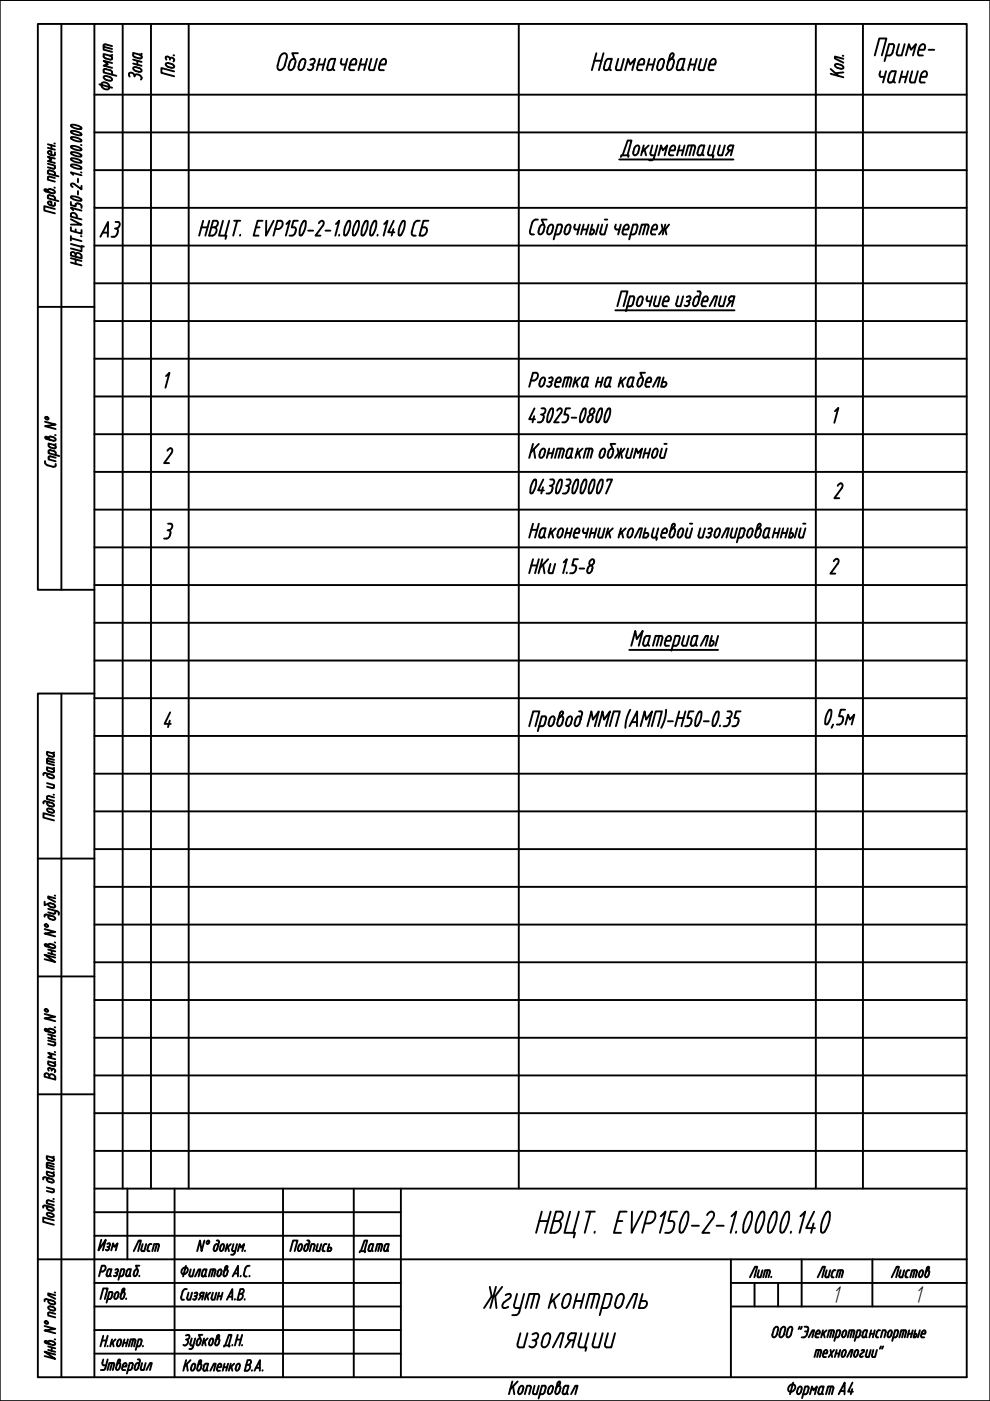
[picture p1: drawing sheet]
<svg xmlns="http://www.w3.org/2000/svg" width="210mm" height="297mm" viewBox="0 0 210 297" stroke-linecap="round" stroke-linejoin="round" font-family="sans-serif">
<defs><g id="words">
<text font-size="6.6" x="20.1" y="51.5">А3</text>
<g font-size="5.7">
<text x="185.2" y="18.7">чание</text>
<text x="75.1" y="266.7">Дата</text>
</g>
<g font-size="5.3">
<text x="176.4" y="276.3">1</text>
<text x="193.9" y="276.3">1</text>
</g>
</g></defs>
<path d="M210 .1h-210v296.9h210" fill="none" stroke="#000" stroke-width=".25"/>
<!-- layer: 0 -->
<g fill="none" stroke="#000" stroke-width=".4">
<path d="M13 5.1v119.9M20 5.1h-12v119.9h12M26 5.1v246.9M32 5.1v246.9M40 5.1v246.9M110 5.1v246.9M173 5.1v246.9M183 5.1v246.9M20 20.1h185M20 28.1h185M20 36.1h185M20 44.1h185"/>
<path d="M20 52.1h185M8 65.1h12M20 60.1h185M20 68.1h185M20 76.1h185M20 84.1h185M20 92.1h185M20 100.1h185M20 108.1h185M20 116.1h185M20 124h185M20 132h185"/>
<path d="M13 147v145M20 147h-12v145h197v-286.9h-185v286.9M20 140h185M20 148h185M20 156h185M20 164h185M20 172h185M8 182h12M20 180h185M20 188h185M20 196h185M8 207h12"/>
<path d="M20 204h185M20 212h185M8 232h12M20 220h185M20 228h185M20 236h185M20 257h65M20 252h185M20 244h185M27 252v15M37 252v40M60 252v40"/>
<path d="M75 252v40M85 252v40M8 267h197M20 277h65M20 272h65M20 262h65M155 277h50M155 272h50M155 267v25M160 272v5M165 272v5M170 267v10"/>
<path d="M185 267v10M20 287h65M20 282h65"/>
</g>
<g fill="none" stroke="#000" stroke-width=".4">
<path d="M21.1 17.9l2.7 .7M21.6 17.6a.94 .94 0 0 1 1.2 .1 .94 .94 0 0 1 .1 1.2 1.03 1.03 0 0 1-1.1-.2 1.03 1.03 0 0 1-.2-1.1zM22 14.8v-.1a1.91 1.91 0 0 1 1.5 .3l.3 .3M22 12l.2 .3a1.86 1.86 0 0 0 1.5 .3l.1-.2M22 14.8v.6l2.7 .7M22 9.6v.9l1.8 .5M22 9.9l1.8 .5M22.1 16.2a1.48 1.48 0 0 1 1.7 .7l-.1 .1a1.48 1.48 0 0 1-1.7-.6zM22.4 9.4l1.4 .4M22.4 9.4l-.4 .2M23.3 11.8l-1.3-.4v.6M23.3 11.8l.5 .4"/>
<path d="M23.8 13.4l-1.8-.5 .9 .7-.9 .3 1.8 .5M23.8 12.2v.2M23.8 15.3v.5M23.8 11.6l-.5 .2M28.2 13.5l1.8 .5M28.2 12.6l1.8 .5M28.3 14.3a1.48 1.48 0 0 1 1.7 .7l-.1 .2a1.48 1.48 0 0 1-1.7-.7zM28.5 16.2a.68 .68 0 0 0-.4-.7 .68 .68 0 0 0-.8 .2l.2 .5M28.5 16.1a.86 .86 0 0 1 .9-.3 .86 .86 0 0 1 .6 .7M29.1 12.9v.8M29.6 11.6l-1.4-.4v.5l.3 .3a1.89 1.89 0 0 0 1.5 .3v-.1M29.6 11.6l.4 .4"/>
<path d="M30 12v.2M30 16.5l-.1 .4M30 11.4l-.4 .2M35.7 13.4l.6 .1M35.7 13.4h-.3l-.3 .2a1.18 1.18 0 0 0 1.2 .8M36 12.4v.2M36 12.4a.48 .48 0 0 1 .7 0 .48 .48 0 0 1 .1 .6M36 12.4l-.2-.3-.4-.1-.3 .2 .2 .4M36.3 13.5l.6 .4v.2l-.3 .3h-.3M36.8 11.7l.1 .1M36.9 15.1l-2.7-.7v1l2.7 .8M59.7 11.6l.6-.3a.68 .68 0 0 1 .5 1l-.4 1.6a.88 .88 0 0 1-.5 .8 .88 .88 0 0 1-1-.1 4.1 4.1 0 0 1 .6-2.7z"/>
<path d="M61.4 13.3l-.2 .8a.55 .55 0 0 0 .4 .8 1 1 0 0 0 .8-.8M61.4 13.3a.7 .7 0 0 1 .4-.7 .7 .7 0 0 1 .8 .1v.6M62.6 13.3l-.2 .8M63.2 11.3h-1.2l.5 1.3M63.5 13.3l-.2 .8a.55 .55 0 0 0 .4 .8 1 1 0 0 0 .8-.8l.2-.8M63.5 13.3a.7 .7 0 0 1 .4-.7 .7 .7 0 0 1 .8 .1v.6M65.8 12.7l.2-.1a.47 .47 0 0 1 .7 .2 .82 .82 0 0 1-.6 .9M65.8 13.7h.3M66.1 13.7a.66 .66 0 0 1 .1 .9 .66 .66 0 0 1-.9 .1M67.5 13.7h1.2M67.8 12.5l-.7 2.4M69 12.5l-.7 2.4"/>
<path d="M69.7 13.1l-.3 1.5 .1 .2 .5 .1M69.7 13.1l.4-.5 1-.1-.5 1.8M70.6 14.3l-.1 .3-.5 .3M70.6 14.3l.1 .5 .2 .1M72.4 12.5l-.1 .9 .1 .2 .9 .1M73.6 12.5l-.6 2.4M74.3 13.3l-.3 1.3 .4 .3M74.3 13.3a.7 .7 0 0 1 .4-.7 .7 .7 0 0 1 .8 .1v.6M74.3 14.9h.8M75.5 13.3l-.1 .4h-1.2M76.3 13.7h1.2M76.6 12.5l-.6 2.4"/>
<path d="M77.8 12.5l-.6 2.4M78.7 12.5l-.4 1.8v.5l.2 .1h.8l.6-2.4M80.6 13.3l-.2 1v.5l1 .1M80.6 13.3a.7 .7 0 0 1 .4-.7 .7 .7 0 0 1 .8 .1v.6M81.8 13.3l-.1 .4h-1.2M126 12.9h1.5M126.4 11.3l-.9 3.6M128 11.3l-1 3.6M128.5 12.8l.5-.3h.7l-.5 1.8a.66 .66 0 0 1-.5 .6 .66 .66 0 0 1-.7-.3zM129.3 14.3v.5l.2 .1M131.1 12.5l-.5 1.8 .1 .5 .2 .1h.7l.7-2.4M132.5 14.9l.7-2.4 .4 1.2 1.1-1.2-.7 2.4"/>
<path d="M135.4 13.3l-.3 1 .1 .5 .9 .1M135.4 13.3a.7 .7 0 0 1 .4-.7 .7 .7 0 0 1 .7 .1l.1 .6M136.6 13.3l-.1 .4h-1.2M137.4 13.7h1.2M137.7 12.5l-.7 2.4M138.9 12.5l-.7 2.4M139.6 13.3l-.2 .8a.55 .55 0 0 0 .3 .8 1 1 0 0 0 .9-.8l.2-.8M139.6 13.3a.7 .7 0 0 1 .4-.7 .7 .7 0 0 1 .7 .1l.1 .6M141.7 13.3a.7 .7 0 0 1 .4-.7 .7 .7 0 0 1 .7 .1l.1 .6M142.6 12.1l-.5 .5M142.6 12.1l.2-.4v-.3a.46 .46 0 0 0-.5-.1 .46 .46 0 0 0-.2 .5l-.6 2.3a.55 .55 0 0 0 .3 .8 1 1 0 0 0 .9-.8l.2-.8M144 12.8l.4-.3h.8l-.5 1.8a.66 .66 0 0 1-.5 .6 .66 .66 0 0 1-.7-.3z"/>
<path d="M144.7 14.3l.1 .5 .2 .1M146.2 13.7h1.2M146.5 12.5l-.6 2.4M147.7 12.5l-.6 2.4M148.6 12.5l-.5 1.8 .1 .5 .2 .1h.8l.6-2.4M150.3 14.3v.5l1 .1M150.5 13.3l-.3 1M150.5 13.3a.7 .7 0 0 1 .4-.7 .7 .7 0 0 1 .8 .1v.6M151.7 13.3l-.1 .4h-1.2M176.1 15.6l2.7 .8M176.1 14.6l1.7 1.5M177.1 13.6a1.49 1.49 0 0 1 1.7 .7v.2a1.49 1.49 0 0 1-1.8-.7z"/>
<path d="M178.7 11.8h.1M178.8 12.5l-1.8-.5v.4l1.8 .9M178.8 15.3l-1.7 .2M185.5 11.8l.9-3.6h1.5l-.9 3.6M187.9 11.8h.7M188.6 11.7h.3a2.89 2.89 0 0 0 .7-2.1l-.3-.2h-.8l-1 3.6M190.6 9.4l-.5 1.7 .1 .6h.2M191.8 9.4l-.6 2.4h-.8M192.1 11.8l.6-2.4 .4 1.2 1.1-1.2-.6 2.4M194.9 10.1a.7 .7 0 0 1 .4-.6 .7 .7 0 0 1 .8 .1l-.1 1h-1.2M194.9 10.2l-.3 1.2 .3 .3 .8 .1M196.9 10.6h1.2"/>
<path d="M10.1 37.6v.5l1.5 .4M10.1 36.3v.5l2.3 .6M10.1 34.7l1.5 .4v.5l-.3 .2-1.2-.3M10.1 31.3l1.5 .4M10.1 30.6l1.5 .4M10.5 36.1l1 .3 .1 .3v.5M10.5 37.4l1.1 .3M10.5 37.4l-.3 .2M10.5 36.1l-.3 .2M10.6 32l.3 .1v.8M10.7 32l-.5 .1a.5 .5 0 0 0 .4 .7l1 .1v-.6M10.9 30.8v.7"/>
<path d="M11.5 39.8h.1M11.5 30.4h.1M11.6 33.6l-1.5-.4 .8 .7-.8 .3 1.5 .4M15.1 34.9a2.29 2.29 0 0 1 2.2 .7 2.01 2.01 0 0 1-2.3-.6zM15.1 32.3a2.29 2.29 0 0 1 2.2 .7l-.1 .1a2.31 2.31 0 0 1-2.2-.7zM15.1 31a2.29 2.29 0 0 1 2.2 .7l-.1 .1a2.31 2.31 0 0 1-2.2-.7zM15.1 27.8a2.29 2.29 0 0 1 2.2 .7 2.01 2.01 0 0 1-2.3-.6zM15.1 26.5a2.29 2.29 0 0 1 2.2 .7 2.01 2.01 0 0 1-2.3-.6zM15.2 34l-.2-.3a1.96 1.96 0 0 1 2.3 .6l-.1 .2M15.2 33.9l1.2 .5 .8 .1M15.2 29.4l1.2 .5 .8 .1 .1-.2a2.29 2.29 0 0 0-2.2-.7l.1 .4M15.5 37.1l-.5-.5 2.3 .6"/>
<path d="M16.5 37.9v.7M17.2 36.6h.1M17.2 30.7l.1 .1M17.3 39.4v.7l-1.7-1.1a.35 .35 0 0 0-.4-.1 .35 .35 0 0 0-.1 .4l.3 .3M131.3 33.8h24.2M131.6 33.3l.1-.4h1.6l-.1 .4M132 32.9l1.1-3.1h.8l-.9 3.1M134.8 31l.4-.2a.48 .48 0 0 1 .3 .7 1.38 1.38 0 0 1-.9 1.4 .47 .47 0 0 1-.3-.7zM136.5 30.8l-.6 2.1M136.7 31.7l.3 1.2M137.5 30.8l-1.4 1.4M138.2 32.9h.6"/>
<path d="M138.3 30.8l-.4 1.6v.3l.3 .2M139.4 30.8l-.8 2.9-.5 .3h-.5M139.6 32.9l.6-2.1 .3 1.1 1-1.1-.6 2.1M142 31.9h1a.68 .68 0 0 0-.2-1.1l-.2 .1a2.04 2.04 0 0 0-.7 1.9l.8 .1M143.8 31.9h1.1M144.1 30.8l-.6 2.1M145.2 30.8l-.6 2.1M146.7 30.8l-.5 2.1M147.4 31.4l-.5 1.5M147.4 31.3l-.1-.4-1.4-.1-.5 2.1M148.2 31.4l-.3 1.3 .1 .1 .4 .1M148.2 31.3l.3-.4 .9-.1-.5 1.6"/>
<path d="M148.9 32.4l-.5 .5M148.9 32.4v.3l.3 .2M150.5 30.8l-.4 1.9 .3 .2h.6l.6-2.1M151 32.9h.3l-.2 .6M152.6 30.8l-.4 1.9 .3 .2h.6l.6-2.1M154.6 31.9h.6M154.7 31.9l-.8 1M154.9 30.8h.6l-.5 2.1M154.9 30.8a.57 .57 0 0 0-.5 .4 .57 .57 0 0 0 .2 .7M10.1 41.6v.4l2.3 .6M10.2 40.6l-.5-.5-.3 .1 .3 .4 1.4 .4h.3l.3-.3a1.19 1.19 0 0 0-1.5-.5 .49 .49 0 0 0 .5 .7M10.5 41.4l1 .3 .1 .3v.4"/>
<path d="M10.5 41.4l-.3 .2M11.6 44.3l-2.2-.6v.9l2.2 .6M11.6 43v.6l-1-.1a.49 .49 0 0 1-.4-.7h.7v.7M15 48.2v.7l2.3 .6v-.7M15 46.5l2.3 1.1h-2.3M15 42.8v.7l1 .2v-.3M15 55.7l2.3 .6M15 54.7l2.3 .6M15 51.7l2.3 .6M15 50.5l2.3 .6M15 50v1M15.2 41.6l-.2 .2 .2 .2"/>
<path d="M15.2 41.6l1.2 .2a1 1 0 0 1 .9 .6l-.1 .1h-.8l-1.2-.5M15.5 44.6l-.5-.6 2.3 .6M16 48.6v.6M16 55v.9M16 54l.1-.3a.83 .83 0 0 1 .9 .2 .83 .83 0 0 1 .3 .9l-2.3-.6 .1-.7a.63 .63 0 0 1 .9 .5v.4M16 43.4a.74 .74 0 0 1 .9-.1 .74 .74 0 0 1 .4 .8M16.3 46.3a.83 .83 0 0 0-.3-1 .83 .83 0 0 0-.9-.1l-.1 .7 2.3 .6M16.5 40.5v.8M17.2 50.1h.1M17.8 52.3l-.5-.1v1.1l-2.3-.6M42.7 48.2h1.3M43.1 46.8l-.9 3.2"/>
<path d="M44.4 46.8l-.9 3.2M44.8 48.2h.7M45.5 48.2a.84 .84 0 0 1 .5 .7 .84 .84 0 0 1-.5 .8l-.5 .3M45.5 48.2a.75 .75 0 0 0 .7-.6 .75 .75 0 0 0-.4-.8h-.6l-.9 3.2h.7M47.3 46.8l-.9 3.2h1.6l-.2 .7M48.6 46.8l-.9 3.2M49.6 46.8h1.3M50.3 46.8l-.9 3.2M50.9 49.8v.2M54.2 48.2h.8M55.7 46.8h-1.1l-.8 3.2h1M56.5 46.8l-.1 3.2 1.6-3.2"/>
<path d="M58.3 48.6a1.14 1.14 0 0 0 1.3-.4 1.14 1.14 0 0 0 .1-1.3l-.9-.1-.8 3.2M60.7 47.5l.7-.7-.8 3.2M61.4 50h.5M62.6 49.2l-.3 .5-.4 .2M62.7 48.9l-.1 .4M63.2 46.8h-1l-.3 1.4h.5a.48 .48 0 0 1 .3 .7M64.1 49.8l.4-.9 .3-1v-.9l-.2-.2a3.3 3.3 0 0 0-1 3.1l.5-.1M65.3 48.9h1.1M67.6 47.3a.6 .6 0 0 1 1-.3v.6l-1.7 2.4h1M69 48.9h1.1M71.2 47.5l.7-.7-.8 3.2M71.9 49.8v.2"/>
<path d="M73.7 47l.5-.1a3.3 3.3 0 0 1-1 3.1l-.2-.2v-.9l.3-1zM76.1 47l-.2-.2a3.2 3.2 0 0 0-1 3.1l.4-.1M76.1 47l-.1 1.4-.7 1.4M77.4 47l.5-.1a3.2 3.2 0 0 1-1 3.1l-.2-.2v-.9l.2-1 .5-.9M79.2 47l.5-.1a3.3 3.3 0 0 1-1 3.1l-.2-.2v-.9l.3-1zM80.1 49.8l-.1 .2M81.5 47.5l.7-.7-.9 3.2M83.4 48.6l-.4 1.4M83.5 46.8l-1.2 2.5h1.3M85 49.8l.5-.9 .3-1v-.9l-.2-.2a3.3 3.3 0 0 0-1 3.1l.5-.1M87.3 49.2a.54 .54 0 0 0 .4 .7M87.7 50h.4"/>
<path d="M89 46.8a.99 .99 0 0 0-1.3 .8l-.4 1.6M89.4 48.2h.7a.84 .84 0 0 1 .5 .7 .84 .84 0 0 1-.5 .8l-.5 .3M90.8 46.8h-1l-.9 3.2h.7M114.1 46.6a1.01 1.01 0 0 0-1.3 .7l-.4 1.6a.54 .54 0 0 0 .4 .8h.4M114.2 49a1.4 1.4 0 0 1 .9-1.4 .48 .48 0 0 1 .3 .7l-.2 .7M114.2 49a.48 .48 0 0 0 .3 .7l.5-.2 .2-.5M115.9 46.6h-1.1l.5 1.1M116 49a.48 .48 0 0 0 .4 .7l.4-.2 .3-.5M116.2 48.3l.1-.3a.54 .54 0 0 1 .9-.2l-.1 1.2M116.2 48.3l-.2 .7M117.7 49.7h.6M118.3 49.7l.3-.1a2.51 2.51 0 0 0 .6-1.7l-.3-.3h-.7l-.8 3.2"/>
<path d="M119.7 49a1.4 1.4 0 0 1 .9-1.4 .48 .48 0 0 1 .3 .7l-.2 .7M119.7 49a.48 .48 0 0 0 .3 .7l.5-.2 .3-.5M121.9 47.6v1l.8 .1M123 47.6l-.6 2.1M123.5 48.7h1M123.8 47.6l-.6 2.1M124.8 47.6l-.6 2.1M125.3 48.7h.4M125.6 47.6l-.6 2.1h.4M125.7 48.7h.2a.66 .66 0 0 1-.5 1M126.9 47.6l-.6 2.1M127.7 47.6l-.4 1.6v.2l.2 .3"/>
<path d="M128.2 46.6h.6M128.7 47.6l-.5 2.1h-.7M130.6 47.6l-.2 .8 .3 .2M130.7 48.7h.6M131.6 47.6l-.5 2.1M132.2 48.3l-.2 1.1 .2 .3M132.2 48.3l.1-.3a.54 .54 0 0 1 1-.2l-.1 .9h-1.1M132.2 49.7h.7M133.7 49.7h.6M134.3 49.7l.3-.1a2.46 2.46 0 0 0 .6-1.7l-.3-.3h-.7l-.8 3.2M135.5 49.7l.6-2.1h1.2l.2 .3v.2l-.4 1.6M136.9 47.6l-.6 2.1"/>
<path d="M138.2 48.7h1a.68 .68 0 0 0-.2-1.1l-.2 .1a2.04 2.04 0 0 0-.7 1.9l.2 .1M138.3 49.7h.6M140.3 47.6l.2 1.1-.8 1M141.1 48.7l.2 1M141.1 47.6l-.6 2.1M141.9 47.6l-.8 1.1h-.6M35.2 79.7l.7-.7-.8 3.2M130.5 65.8h25.2M130.9 64.9l.8-3.1h1.4l-.9 3.1M133 64.9l.9-.1a2.51 2.51 0 0 0 .6-1.7l-.3-.3h-.6l-.9 3.2M135.2 63.5l.1-.2a.54 .54 0 0 1 .9-.3l.1 .5M135.2 63.5l-.2 .7a.48 .48 0 0 0 .4 .7h.2a1.56 1.56 0 0 0 .7-1.4"/>
<path d="M136.8 79h-1l.4 1.1M137.1 63.3l.1 .5 .8 .1M137.2 62.8l-.1 .5M138.3 62.8l-.6 2.1M139.1 62.8l-.5 1.9 .3 .2h.7l.5-2.1M140.5 64.4l.1 .4 .8 .1M140.7 63.5l-.2 .9M140.7 63.5l.1-.2a.54 .54 0 0 1 1-.3v.5M141.8 63.5l-.1 .4h-1.1M143.8 62.8l-.4 1.9 .2 .2h.7l.5-2.1M145.6 63.9h.3M145.9 63.9a.58 .58 0 0 1 .1 .8 .58 .58 0 0 1-.9 0"/>
<path d="M146.2 62.8l.1 .1a.66 .66 0 0 1-.4 1M146.2 62.8l-.6 .2M147.2 63.5l-.2 .7a.48 .48 0 0 0 .3 .7l.4-.2 .3-.5M147.2 63.5l.1-.2a.54 .54 0 0 1 .9-.3v.5M147.9 61.8h.4l.2 .2-.5 2.2M148.8 64.4v.4l.9 .1M149 63.5l.1-.2a.54 .54 0 0 1 .9-.3v.5M149 63.5l-.3 .9M150 63.5l-.1 .4h-1M150.5 64.9l1-2.1h.6l-.6 2.1M152.8 62.8l-.4 1.6v.3l.3 .2M153.9 62.8l-.6 2.1h-.6"/>
<path d="M154.8 63.9h.7M154.8 63.9l-.2-.1a.66 .66 0 0 1 .5-1h.6l-.5 2.1M154.9 63.9l-.8 1M9.5 89.4l2.3 .6-2.3 .4 2.3 .6M9.5 97.8v.3M9.6 98.1v.2a2.53 2.53 0 0 0 1.9 .7l.2-.1 .1-.5M9.6 88.4l.5 .1 .2 .4h-.6zM10.3 96.9v.5l1.5 .4M10.3 95.6v.5l2.3 .6M10.3 94.5v-.5l1.3 .4 .2 .5-.4 .2M10.3 94.5l.4 .4M10.4 93l-.5-.4-.3 .1 .3 .4 1.4 .3 .3 .1 .2-.3a1.18 1.18 0 0 0-1.4-.6 .49 .49 0 0 0 .4 .7"/>
<path d="M10.7 95.4l.9 .3 .2 .3v.5M10.7 96.7l1.1 .3M10.7 94.9l.7 .2M10.7 96.8l-.4 .1M10.7 95.4l-.4 .2M11.7 92.2l.1 .1M11.8 94.1l-.4 .2M35.5 95.6a.6 .6 0 0 1 1-.4v.7l-1.7 2.3h1M112.6 80.7a1.08 1.08 0 0 0 1.2-.4 1.08 1.08 0 0 0 .1-1.2l-.9-.1-.8 3M113 94.1l-.8 3M113.2 95.2l.3 1.9M113.3 88.2l-.4 1.3"/>
<path d="M113.3 86.6l-1.1 2.3h1.2M114.2 94.1l-1.7 1.8M114.4 81.3a1.33 1.33 0 0 1 .8-1.3l.4 .3-.2 1M114.7 87.9h.2M114.8 86.6l.7 .1a.85 .85 0 0 1-.5 1.2M114.8 95.3l.4-.2 .3 .1a1.55 1.55 0 0 1-.8 1.9l-.2-.1a1.63 1.63 0 0 1 .3-1.7zM115 87.9a.72 .72 0 0 1 .1 1.2 .88 .88 0 0 1-1.1 .4M115.4 81.3l-.1 .3a.48 .48 0 0 1-.5 .4 .48 .48 0 0 1-.4-.3v-.4M116.2 96.1h1M116.4 80.2l.2-.1a.39 .39 0 0 1 .6 .2 .67 .67 0 0 1-.5 .7M116.4 81h.3M116.5 95.1l-.6 2"/>
<path d="M116.5 89.4l.7-1.8v-.9l-.2-.1a3 3 0 0 0-.9 2.9l.4-.1M116.7 81a.54 .54 0 0 1 .1 .8 .54 .54 0 0 1-.8 0M117.5 95.1l-.6 2M117.7 97.1l.5-2h1.1l.2 .1 .1 .4-.5 1.5M117.8 81h1a.62 .62 0 0 0-.2-1l-.2 .1a1.86 1.86 0 0 0-.7 1.8l.8 .1M118.1 87.1a.58 .58 0 0 1 1-.4v.4l-.2 .5M118.9 87.6l-1.4 1.9h1M118.9 95.1l-.5 2M119.3 82l.5-2h1.1l.2 .1v.4l-.4 1.5M120 96.6v.2l.3 .3M120.3 97.1h.2M120.3 95.6l-.3 1"/>
<path d="M120.3 95.6l.3-.4 .8-.1-.4 1.5M120.5 80l-.5 2M120.9 86.6h-.9l-.4 1.3h.6a.61 .61 0 0 1 .2 1l-.1 .2a.88 .88 0 0 1-1.1 .4M121 96.6l-.5 .5M121 96.6v.2l.3 .3M121.2 88.6h1M122 80l-.5 2M122.2 80.8l.3 1.2M122.5 95.1l-.5 2M122.7 95.9l.3 1.2M123 80l-1.3 1.3M123.5 95.1l-1.3 1.3"/>
<path d="M123.7 86.7l.4-.1a3.1 3.1 0 0 1-.9 2.9l-.2-.1v-.9zM123.7 97.1l.6-2h1.1l.1 .1 .1 .4-.4 1.5M123.7 80.3l.4-.3h.6l-.4 1.5a.5 .5 0 0 1-.5 .5 .5 .5 0 0 1-.5-.5zM124.4 81.5l-.1 .3 .3 .2M125 88.1l.4-.2a.72 .72 0 0 1 .1 1.2 .48 .48 0 0 1-.5 .4 .48 .48 0 0 1-.4-.3zM125 95.1l-.5 2M125.3 86.8l.4-.2a.69 .69 0 0 1 .2 .8 .69 .69 0 0 1-.8 .4 .83 .83 0 0 1 .2-1zM126.6 81h1M126.8 80l-.5 2M127.1 86.7l.5-.1a3.1 3.1 0 0 1-1 2.9l-.2-.1v-.9zM127.6 95.3l.4-.2 .2 .1a1.55 1.55 0 0 1-.8 1.9l-.2-.1a1.63 1.63 0 0 1 .4-1.7zM127.8 80l-.5 2"/>
<path d="M128.9 86.7l.4-.1a3.1 3.1 0 0 1-.9 2.9l-.2-.1v-.9zM129.2 81.5l.4-1.5-.9 .1a2.33 2.33 0 0 0-.5 1.7l.1 .1 .4 .1M129.2 81.5l-.5 .5M129.2 81.5v.3l.2 .2M129.3 95.3l.4-.2 .2 .1a1.53 1.53 0 0 1-.7 1.9l-.2-.1a1.65 1.65 0 0 1 .3-1.7zM130.5 94.1h-1l.4 1.1M130.9 95.1l.3 1-.8 1M131.7 80l-.6 2M131.7 96.1l.2 1M131.7 95.1l-.6 2M131.8 80.8l.3 1.2M132.4 95.1l-.7 1h-.5"/>
<path d="M132.7 80l-1.4 1.3M133.2 95.1l-.4 1.5v.2l.2 .3M134 81.5l.4-1.5-.8 .1a2.33 2.33 0 0 0-.6 1.7l.1 .1 .4 .1M134 81.5l-.5 .5M134 81.5v.3l.2 .2M134.2 95.1l-.6 2h-.6M134.4 97.1l.5-2 .4 1 .8-1-.5 2M135.1 81.3a1.31 1.31 0 0 1 .9-1.3l.3 .3-.2 1M136.1 81.3l-.1 .3a.48 .48 0 0 1-.4 .4 .48 .48 0 0 1-.5-.3l.1-.4M136.6 96.1h1M136.9 95.1l-.6 2M137 81h1a.62 .62 0 0 0-.3-1l-.2 .1a1.86 1.86 0 0 0-.6 1.8l.8 .1"/>
<path d="M137.9 95.1l-.6 2M138.4 82l1.1-2h.5l-.6 2M138.7 95.3l.4-.2 .2 .1a1.55 1.55 0 0 1-.7 1.9l-.2-.1a1.63 1.63 0 0 1 .3-1.7zM140.3 95.1l-.3 1.5-.1 .2 .3 .3M140.7 80l-.5 2h.6a.54 .54 0 0 0 .5-.4 .54 .54 0 0 0-.2-.6h-.7M140.9 94.1h.5M141.3 95.1l-.5 2h-.6M177 87.2l.7-.7-.8 3.1M35.5 112.4h.3M35.6 111h.6a.76 .76 0 0 1 .3 .9 .76 .76 0 0 1-.7 .5M35.8 112.4a.48 .48 0 0 1 .3 .7M36.1 113.1l-.2 .7a.94 .94 0 0 1-1.1 .4"/>
<path d="M112.6 112.3h1.3M112.6 119.9h1.3M113 111l-.8 3M113 118.6l-.8 2.9M113.2 101.8l.4-.1a3.1 3.1 0 0 1-.9 2.9l-.2-.1v-.9zM114.2 111l-.8 3M114.2 118.6l-.8 2.9M114.6 114h.2M114.6 112.5l-.3 1.2 .3 .3M114.6 112.5l.3-.4 .8-.1-.4 1.5v.2l.3 .3M115 118.6l-.8 2.9M115.1 103.3l-.3 1.3"/>
<path d="M115.2 119.7l.2 1.8M115.2 101.7l-1.1 2.3h1.2M115.3 113.5l-.5 .5M116.2 118.6l-1.7 1.8M116.6 103h.2M116.7 101.7h.5M116.7 119.6l-.4 1.7 .3 .2h.6l.5-1.9M116.8 112l-.5 2M116.8 103a.73 .73 0 0 1 .1 1.2 .9 .9 0 0 1-1 .4M117 112.8l.3 1.2M117.2 101.7h.2a.85 .85 0 0 1-.6 1.3M117.8 112l-1.3 1.3"/>
<path d="M117.9 104.5a3.2 3.2 0 0 1 1-2.8h.1a3.1 3.1 0 0 1-.9 2.9l-.2-.1M118.7 112.2l.4-.2 .2 .1a1.54 1.54 0 0 1-.8 1.9l-.2-.1a1.68 1.68 0 0 1 .4-1.7zM119.5 119.2l.7-.6-.8 2.9M120 113h1M120 103h.3M120.1 101.7h.8a.85 .85 0 0 1-.6 1.3M120.3 103a.73 .73 0 0 1 .1 1.2 .9 .9 0 0 1-1.1 .4M120.3 112l-.5 2M121.3 112l-.6 2M121.8 113h.9a.62 .62 0 0 0-.2-1l-.2 .1a1.92 1.92 0 0 0-.6 1.8l.2 .1M121.9 114h.6M122.5 118.6h-.8l-.4 1.3h.5a.62 .62 0 0 1 .2 1l-.1 .2a.88 .88 0 0 1-1 .4"/>
<path d="M122.6 101.8a3.2 3.2 0 0 1-1 2.8h-.2a3.1 3.1 0 0 1 1-2.9l.2 .1M123.1 104.5a3.2 3.2 0 0 1 1-2.8h.1a3.1 3.1 0 0 1-.9 2.9l-.2-.1M123.6 112.5l.1 .4 .8 .1M123.8 112l-.2 .5M124.7 112l-.5 2M125.2 113h1M125.2 118.8l.4-.2a.69 .69 0 0 1 .3 .8 .69 .69 0 0 1-.8 .4 .83 .83 0 0 1 .1-1zM125.3 104.5l.7-1.8v-.9l-.2-.1a3 3 0 0 0-.9 2.9l.4-.1M125.5 112l-.6 2M126.5 112l-.6 2M127.2 112l-.4 1.5v.2l.3 .3M127.8 101.8a3.2 3.2 0 0 1-1 2.8h-.2a3.1 3.1 0 0 1 1-2.9l.2 .1"/>
<path d="M128.2 112l-.5 2h-.6M128.7 102l.1-.3h1l-1.3 2.9M128.9 112l-.5 2M129.1 112.8l.3 1.2M129.9 112l-1.3 1.3M131.7 112l-.6 2M131.8 112.8l.3 1.2M132.7 112l-1.4 1.3M133.2 112.7l.1-.3a.48 .48 0 0 1 .5-.3 .48 .48 0 0 1 .4 .2v.4a1.31 1.31 0 0 1-.8 1.3l-.4-.3 .2-1M134.6 114l1-2h.5l-.5 2M136.6 113l.8 .1a.62 .62 0 0 1-.4 .9M136.9 112l-.6 2h.6"/>
<path d="M138.6 112l-.4 1.5v.2l.2 .3M139.1 114h.2l-.1 .5M139.6 112l-.5 2h-.7M140.3 113h1a.61 .61 0 0 0-.2-1l-.2 .1a1.89 1.89 0 0 0-.6 1.8l.1 .1M140.4 114h.6M142.5 112.1l.5-.5 .1-.4-.2-.2-.2 .1-.2 .3-.5 1.9 .1 .6a.62 .62 0 0 0 .8-.6l.2-.6-.1-.6a.63 .63 0 0 0-.9 .6M144.1 112.2l.4-.2 .3 .1a1.54 1.54 0 0 1-.8 1.9l-.2-.1a1.68 1.68 0 0 1 .3-1.7zM145.8 112l-.4 1.5v.2l.2 .3M146.3 111h.5M146.8 112l-.6 2h-.6M148.5 112l-.4 1.5v.2l.2 .3M149.5 112l-.6 2h-.6"/>
<path d="M150.2 112.2l.2-.1a.39 .39 0 0 1 .6 .2 .69 .69 0 0 1-.5 .7 .54 .54 0 0 1 0 .8 .54 .54 0 0 1-.8 0M150.2 113h.3M151.9 112.2l.4-.2 .3 .1a1.54 1.54 0 0 1-.8 1.9l-.2-.1a1.61 1.61 0 0 1 .3-1.7zM153 114l1.1-2h.5l-.6 2M155.3 112l-.4 1.5v.2l.2 .3M156.3 112l-.5 2h-.7M156.5 114h.6M157.9 112.5l-.4 1.2-.4 .3M157.9 112.5l-.1-.4-.8-.1-.8 3M158.9 112.2l.4-.2 .2 .1a1.54 1.54 0 0 1-.8 1.9l-.2-.1a1.68 1.68 0 0 1 .4-1.7zM160.7 112.1l.5-.5 .1-.4-.2-.2-.2 .1-.3 .3-.5 1.9 .1 .6a.63 .63 0 0 0 .9-.6l.2-.6-.1-.6a.63 .63 0 0 0-.9 .6M162.1 114h.2"/>
<path d="M162.1 112.5l-.3 1.2 .3 .3M162.6 112h.6l-.4 1.5M162.6 112l-.5 .5M162.8 113.5l-.5 .5M162.8 113.5v.2l.3 .3M164.1 113h1M164.3 112l-.5 2M165.3 112l-.5 2M165.8 113h1M166.1 112l-.6 2M167 112l-.5 2M167.5 113h.4"/>
<path d="M167.8 112l-.5 2h.3M167.9 113l.2 .1a.62 .62 0 0 1-.5 .9M169 112l-.5 2M169.4 113.5v.2l.2 .3M169.8 112l-.4 1.5M170.3 111h.5M170.8 112l-.6 2h-.6M176.8 119a.6 .6 0 0 1 .9-.4l.1 .5-.2 .4M177.6 119.5l-1.5 2.1h1M177.6 103a.61 .61 0 0 1 1-.4v.7l-1.7 2.3h1M120.2 121.4l-.1 .1M122.9 120.5h1"/>
<path d="M124.9 120.1l.4-.2a.73 .73 0 0 1 .1 1.2 .48 .48 0 0 1-.4 .4 .48 .48 0 0 1-.5-.3l.1-.7zM133.4 137.8h18.9M133.8 136.9l.9-3.1 .3 1.7 1.3-1.7-.9 3.1M136.4 136.4l.4-1.3 .4-.3h.6l-.4 1.6M136.4 136.4l-.1 .2a.57 .57 0 0 0 .7 .3 .57 .57 0 0 0 .4-.5M137.4 136.4v.2l.3 .3M138.4 136.9l.6-2.1h1.2l.2 .1v.4l-.4 1.6M139.8 134.8l-.6 2.1M141.2 135.5l.1-.3a.54 .54 0 0 1 .9-.2l-.1 .9h-1M141.2 135.5l-.3 1.1 .3 .3h.6M142.6 136.9h.7M143.8 136.4l.3-1.3-.2-.3h-.7l-.8 3.2"/>
<path d="M143.8 136.4l-.5 .5M145 134.8l-.4 1.6M146.1 134.8l-.6 2.1-.8-.1-.1-.4M146.9 135.1l.4-.3h.6l-.4 1.6a.52 .52 0 0 1-.5 .5 .52 .52 0 0 1-.5-.5zM147.5 136.4v.2l.3 .3M148.5 136.9l1.1-2.1h.6l-.6 2.1M150.9 134.8l-.5 2.1a.71 .71 0 0 0 .7-.2 .71 .71 0 0 0 .1-.8h-.5M152.3 134.8l-.6 2.1M10 159.4l1.3 .4 .2 .3-.1 .3h-.3l-.9-.3-.2-.2zM11.5 159.5l-.4 .2M36 152.8l-.4 1.4M36.1 151l-1.2 2.5h1.3"/>
<path d="M112.2 154l.9-3.2h1.3l-.9 3.2M114.3 154l.9-.1a2.51 2.51 0 0 0 .6-1.8l-.3-.2h-.6l-.9 3.1M117.4 153.3l-.1 .2a.54 .54 0 0 1-.9 .3l-.1-.5a1.38 1.38 0 0 1 .9-1.4 .48 .48 0 0 1 .4 .7l-.2 .7M118.7 152a1.1 1.1 0 0 0 .7-1l-.2-.2-.3 .1a4.4 4.4 0 0 0-.7 2.4 .48 .48 0 0 0 .3 .7 1.57 1.57 0 0 0 .8-2.1 .7 .7 0 0 0-.9 .7M121.3 152.6a.48 .48 0 0 0-.4-.7 1.57 1.57 0 0 0-.7 2 .7 .7 0 0 0 .9-.6l.1-.7M122.8 150.8h.4M123.1 152.6l-.2 .7M123.1 152.6a.48 .48 0 0 0-.4-.7 1.57 1.57 0 0 0-.7 2 .7 .7 0 0 0 .9-.6M123.2 150.8l.2 .3-.3 1.5M124.5 154l.9-3.2 .3 1.8 1.3-1.8-.9 3.2M126.9 154l.9-3.2 .3 1.8 1.2-1.8-.8 3.2M129.3 154l.8-3.2h1.3l-.8 3.2"/>
<path d="M133.5 154l1.6-3.2-.1 3.2M133.6 150.5l-.7 1.6-.3 2.2M134 153.1h1M135.8 154l.9-3.2 .3 1.8 1.3-1.8-.9 3.2M138.2 154l.8-3.2h1.3l-.8 3.2M141.2 150.5l-.3 2.2-.7 1.6M141.6 152.9h1.1M143.6 152.2h1.4M144 150.8l-.8 3.2M145.3 150.8l-.8 3.2M147 150.8h-.9l-.4 1.4 .8 .1a1.16 1.16 0 0 1-.1 1.2 1.16 1.16 0 0 1-1.1 .5M147.9 153.8l-.3 .2-.2-.2"/>
<path d="M148.2 151l-.7 1.4-.1 1.4M148.2 151l.3-.2 .2 .2v.9l-.3 1-.5 .9M149.2 152.9h1.1M151.6 153.8l.5-.9 .3-1v-.9l-.2-.2a3.4 3.4 0 0 0-1.1 3M151.6 153.8l-.3 .2-.2-.2M152.7 153.8l-.1 .2M154.1 152.2h.3M154.3 150.8h.5M154.4 152.2a.48 .48 0 0 1 .4 .7M154.7 153.3l-.2 .2a.95 .95 0 0 1-1.1 .5M154.7 152.9l-.1 .4M154.8 150.8a.76 .76 0 0 1 .3 .9 .76 .76 0 0 1-.7 .5"/>
<path d="M157 150.8h-.9l-.4 1.4 .7 .1a1.16 1.16 0 0 1 0 1.2 1.16 1.16 0 0 1-1.2 .5M175.7 150.6l.5-.1a3.2 3.2 0 0 1-1 3.1l-.2-.2v-.9l.3-.9zM176.6 153.6l-.3 .7M179.2 150.5h-.9l-.4 1.4h.7a1.16 1.16 0 0 1-.1 1.2 1.16 1.16 0 0 1-1.1 .5M179.3 153.6l.5-2.1 .4 1.1 .9-1.1-.5 2.1M9.2 170.3l.1-.4h.3a2.82 2.82 0 0 1 1.8 .7l.1 .2-.3 .2-.7-.1M9.2 164.3l.1-.4h.3a2.76 2.76 0 0 1 1.8 .6l.1 .3-.3 .2-.7-.1M10 166l1.5 .5v.4l-.4 .2-1.1-.3M10 162.7l1.3 .4 .2 .3-.1 .3h-.3l-.9-.3-.2-.3zM10 161.3l1.5 .4M10.5 171.4a.92 .92 0 0 1 1 .7l-.3 .2-.7-.1M10.5 171.4l-.5 .1a.49 .49 0 0 0 .5 .7"/>
<path d="M10.5 170.1l-.5 .1a.49 .49 0 0 0 .5 .7M10.5 164.1l-.5 .1a.49 .49 0 0 0 .5 .7M11.3 168.5h.2M11.5 173l-2.3-.6v.9l2.3 .6M11.5 169.1l-1.2-.3-.3 .1v.5l1.5 .4M11.5 161.1l-1.2-.3-.3 .2v.8l1.5 .4M11.5 162.8l-.4 .2M9.5 197l2.2 .6-2.2 .3 2.2 .6M9.5 191.2v.7l.8-.3M9.5 194.1v.3M9.5 196h.5l.2 .5-.5-.1zM9.8 193.9l1.4 .4"/>
<path d="M9.8 193.9l-.3 .2M10.2 192.7l2.1 .6 .2 .6M10.7 194.1l-.4 .1a.49 .49 0 0 0 .4 .7l.5 .1M11.2 191.7l-.5-.2-.4 .1a.49 .49 0 0 0 .4 .7l.5 .1M11.2 194.3a.49 .49 0 0 1 .4 .6l-.4 .1M11.2 191.6a.49 .49 0 0 1 .4 .7l-.4 .1M11.6 199.8h.1M11.6 189.9h.1M11.7 193.1v.5l-.2 .1-1.3-.3M11.7 190.5l-1.5-.4v.3l1.5 .8M9.5 215l2.2 .6-2.2 .3 2.2 .6M9.5 214h.5l.2 .5-.5-.1z"/>
<path d="M9.8 218.6l1.4 .4M9.8 200.6l1.4 .4M10 218.3l.3 .3M10 200.3l.3 .3M10 218.3l-.5-.1 .3 .4M10 200.3l-.5-.1 .3 .4M10.2 219.3l1.5 .4M10.2 202.1l1.5 .4M10.2 201.3l1.5 .4M11 201.5v.8M11 219.5v.7M11.2 218.3l-.5-.2-.4 .1a.49 .49 0 0 0 .4 .7"/>
<path d="M11.2 200.3l-.9-.1a.49 .49 0 0 0 .4 .7M11.2 218.2a.49 .49 0 0 1 .4 .7l-.4 .1M11.2 200.3a.49 .49 0 0 1 .4 .6l-.4 .1M11.6 217.8h.1M11.7 203l-2.2-.6 2.2 1.6-2.2-.6M9.5 227.8v.5l2.2 .6a.83 .83 0 0 0-.2-.9 .83 .83 0 0 0-.9-.1l-.1 .2M9.5 227.8v-.2a.63 .63 0 0 1 1 .5M10.2 220.6l1.5 .4v.5l-.2 .2-1.3-.3M10.2 220l1.5 .4M10.5 228.1v.5M11 226.8l-.2-.3-.4-.1-.2 .2 .1 .4M11 226.8v.2"/>
<path d="M11 226.8a.41 .41 0 0 1 .6-.1 .41 .41 0 0 1 0 .6M11.3 225.3l-1.1-.3v.5l.2 .3 .9 .3 .4-.2M11.3 225.3l.4 .2v.4M11.6 223l.1 .1M11.7 225.1l-.4 .2M11.7 223.6l-1.5-.4 .8 .7-.8 .3 1.5 .4M9.2 256.1v-.5h.3a2.76 2.76 0 0 1 1.8 .7l.1 .2-.2 .2-.8-.1M9.2 250.1v-.5h.3a2.82 2.82 0 0 1 1.8 .7l.1 .2-.2 .2-.8-.1M9.9 251.8l1.5 .4v.5l-.4 .1M9.9 248.4l1.3 .4 .2 .3v.3h-.4l-.9-.3-.2-.2zM9.9 245.1l1.3 .4 .2 .3v.3l-.4 .1-.9-.3-.2-.3zM9.9 252.5l1.1 .3"/>
<path d="M9.9 247l1.5 .4M10.4 257.1a.92 .92 0 0 1 1 .7l-.2 .2-.8-.1M10.4 257.1l-.4 .1a.49 .49 0 0 0 .4 .7M10.4 255.8l-.4 .1a.49 .49 0 0 0 .4 .7M10.4 249.8l-.4 .1a.49 .49 0 0 0 .4 .7M11.3 254.2h.1M11.4 248.5l-.4 .2M11.4 245.2l-.4 .2M11.4 258.7l-2.2-.6v1l2.2 .6M11.4 254.8l-1.1-.3-.4 .2v.4l1.5 .4M11.4 246.8l-1.1-.3-.4 .2v.8l1.5 .4M114.3 258.9h1.9"/>
<path d="M114.9 256.9l-1.2 4.5M116.7 256.9l-1.2 4.5M117.3 258.9h1M118.8 256.9a.95 .95 0 0 1 .6 .8 .95 .95 0 0 1-.5 .9l-.6 .3a.99 .99 0 0 1 .4 1.6 1.67 1.67 0 0 1-2 .9l1.2-4.5h.9M120.9 256.9l-1.2 4.5h2.2l-.3 1M122.7 256.9l-1.2 4.5M124.2 256.9h1.9M125.2 256.9l-1.2 4.5M130.8 258.9h1.2M132.9 256.9h-1.5l-1.2 4.5h1.5M134 256.9l-.1 4.5 2.3-4.5M136.7 259.4a1.7 1.7 0 0 0 1.8-.5 1.7 1.7 0 0 0 .3-1.8l-.5-.2h-.9l-1.2 4.5"/>
<path d="M140.1 257.9l1-1-1.2 4.5M142.5 258.9l.2 .1a1.65 1.65 0 0 1-.1 1.7 1.65 1.65 0 0 1-1.6 .7M143.6 256.9h-1.4l-.5 2h.8M145.3 257l.3-.1 .3 .1a5.2 5.2 0 0 1-1.3 4.3h-.4a5.4 5.4 0 0 1 1.1-4.3zM146.7 259.9h1.5M149.9 257.6a.77 .77 0 0 1 .7-.7 .77 .77 0 0 1 .8 .5l-.3 1M151.1 258.4l-2.2 3h1.5M151.9 259.9h1.5M155.1 257.9l1-1-1.2 4.5M158.7 257.1l.3-.2 .4 .1a5.5 5.5 0 0 1-1.1 4.1M158.7 257.1a5.5 5.5 0 0 0-1 4.2h.4l.3-.2M161.4 257l.3-.1 .3 .1a5.2 5.2 0 0 1-1.3 4.3h-.4a5.4 5.4 0 0 1 1.1-4.3z"/>
<path d="M163.9 257.1l.3-.2 .4 .1a5.5 5.5 0 0 1-1 4.1M163.9 257.1a5.5 5.5 0 0 0-1 4.2h.4l.3-.2M166.7 257l.3-.1 .2 .1a5.2 5.2 0 0 1-1.3 4.3h-.4a5.4 5.4 0 0 1 1.2-4.3zM169.7 257.9l1-1-1.2 4.5M172.5 259.4l-.5 2M172.6 256.9l-1.7 3.5h1.9M9.5 275.6v.3M9.8 275.4l.9 .3M9.8 275.4l-.3 .2M10.6 278.3l1.1 .3M10.6 278.3h-.3l-.1 .6 1.5 .4M10.7 277l.5 .1"/>
<path d="M10.7 275.7l.5 .1M10.7 277h-.4a.49 .49 0 0 0 .4 .7l.5 .2M10.7 275.7h-.4a.49 .49 0 0 0 .4 .7l.5 .1M11.2 277.1a.49 .49 0 0 1 .4 .7l-.4 .1M11.2 275.8a.49 .49 0 0 1 .4 .7l-.4 .1M11.6 274l.1 .1M11.7 274.6l-1.5-.4v.4l1.5 .8M21.3 275.4l.6-2.2h.9l-.6 2.2M21.5 262.9l-.6 2.2 1.5-2.2-.6 2.2M22.1 268.3h-.5l-.6 2.3M22.1 268.3l.2 .1a.84 .84 0 0 1-.1 1 .84 .84 0 0 1-.9 .2M22.7 263.7l.5-.1 .1 .2-.1 .4-.2 .2a.41 .41 0 0 1 0 .6 .41 .41 0 0 1-.6 0"/>
<path d="M22.8 264.4h.2M22.8 275.4h.5l.3-.2 .2-.9v-.3l-.6-.1-.6 2.3M22.9 269.3l.3-.2h.4l-.3 1.3-.3 .2-.4-.2zM23.3 270.2l.2 .4M23.6 265.1l.4-1.5 .3 .8 .6-.8-.4 1.5M24.1 270.5l.4 .1M24.5 269.2l.4-.1 .2 .2-.1 .4-.3 .1M24.5 269.9h.2M24.7 269.8l.1 .4-.3 .4M25 274.9a.49 .49 0 0 1-.7 .5l-.1-.5a.94 .94 0 0 1 .7-1l.2 .3-.1 .7M26 274l.4-.5-.1-.3-.4 .3-.3 1.4v.5a.48 .48 0 0 0 .7-.5l.1-.9a.49 .49 0 0 0-.7 .4M26.2 270.2l.2-.9-.2-.2h-.5l-.6 2.2"/>
<path d="M26.2 270.2l-.3 .3-.6 .1M26.8 275.3l-.1 .1M27.5 270.2l.3-1.1h-.5l-.3 .2-.3 .9 .2 .4M27.5 270.2l-.3 .3-.3 .1M27.5 270.2l.2 .4M28.3 270.1l.1 .4a.49 .49 0 0 0 .7-.4M28.4 265.3l1-2.3h.5l-.6 2.3M29.2 269.6l-.1 .5M29.2 269.6v-.4a.49 .49 0 0 0-.7 .4l-.2 .5M29.5 270.5v.1M29.6 268.3h-.8l.4 .9M30.2 263.8l-.2 1.1 .1 .4"/>
<path d="M31 263.8l-.4 1.5h-.5M31.4 265.3h.3M32.1 263.8a.49 .49 0 0 0-.6 .3l-.2 1 .1 .2M32.3 265.3l.4-1.5h.8l.2 .3-.3 1.2M33.3 263.8l-.4 1.5M38.8 268.9a.6 .6 0 0 1 .9-.1 .6 .6 0 0 1 0 .9 .66 .66 0 0 1-1.1 .4 .66 .66 0 0 1 .2-1.2zM39.4 268.4l-.6 2.2M39.6 273.3a.72 .72 0 0 0-.9 .6l-.3 1.4 .1 .2 .5 .1M40 274.1l-.3 1.1 .2 .4M40.1 270.2l.2 .4M40.4 269.1l-.3 1.2M40.7 274.1l-.4 1.5h-.4"/>
<path d="M40.9 275.4l.4 .2M41.2 269.1l-.4 1.5h-.5M41.3 274.2l.4-.1 .2 .1-.1 .4-.3 .2 .1 .4-.3 .4M41.3 274.8h.2M41.3 270.6l.8-1.5h.4l-.4 1.5M42.6 274.8h.5M42.6 274.8l-.2-.2 .1-.4 .3-.1h.5l-.4 1.5M42.7 274.8l-.6 .8M42.8 270.2l.1 .4M42.9 270.6h.2M43 269.5l-.2 .8M43 269.5l.2-.3 .6-.1-.3 1.2"/>
<path d="M43.1 270.6l.4-.4 .2 .4M43.3 263l-.6 2.3-.3-2.3-.6 2.3M43.8 274.1l-.4 1.5M43.9 263.2l.3-.2 .2 .2-.1 .4-.3 .2-.2-.2zM43.9 274.7l.3 .9M44.6 274.1l-1 1M45.1 274.1l-.3 1.1 .2 .4M45.2 269.1l-.4 1.5M45.4 264.3a.49 .49 0 0 1 .7-.5l.1 .5M45.5 269.1h-.8l-.4 1.5M45.5 269.1l.2 .4-.3 1.1M45.9 274.1l-.4 1.5h-.5"/>
<path d="M46 263l.4 .1v.3a2.76 2.76 0 0 1-.6 1.8l-.2 .1-.3-.3 .1-.7M46.2 274.8h.8M46.5 274.1l-.5 1.5M46.8 264.3a.49 .49 0 0 1 .6-.5l.1 .5M46.8 264.3l-.1 .9a.49 .49 0 0 0 .7-.4l.1-.5M46.8 270.1a.49 .49 0 0 1-.7 .5v-.5a.94 .94 0 0 1 .6-1l.3 .3-.2 .7M47.2 274.1l-.4 1.5M47.8 269.2l.4-.5v-.3l-.4 .3-.4 1.4 .1 .5a.48 .48 0 0 0 .6-.5l.2-.5-.1-.4a.49 .49 0 0 0-.7 .4M48.1 275.6l1.2-2.3-.1 2.3M48.2 263.8l-.4 1.5M48.3 264.4l.2 .9M48.5 274.9h.7"/>
<path d="M48.9 263.8l-1 1M49 266h.4M49.3 270.6l1.2-2.2-.1 2.2M49.4 265.3h.5M49.5 263.8l-.3 1.1 .2 .4M49.7 270h.7M49.8 275.4v.2M50.3 263.8l-.5 1.8-.4 .4M50.4 265.3l.4-1.5 .3 .7 .7-.7-.4 1.5M50.7 274.3h.5M51 273.3l.6 .1a.63 .63 0 0 1-.4 .9l.2 .1a.84 .84 0 0 1-.1 .9 .84 .84 0 0 1-.9 .3zM51 270.5v.1"/>
<path d="M51.9 275.4v.2M52 265.1l-.1 .2M52 270.6h.3M52.9 270.5v.1M52.9 268.4a.72 .72 0 0 0-.9 .5l-.3 1.4 .3 .3M61.5 265.3l.6-2.3h1l-.6 2.3M63.3 264.3a.49 .49 0 0 1 .7-.5l.1 .5M63.3 264.3l-.1 .9a.49 .49 0 0 0 .7-.4l.2-.5M64.6 264.3a.49 .49 0 0 1 .7-.5l.1 .5M65.1 263l.5 .1v.3a2.82 2.82 0 0 1-.7 1.8l-.2 .1-.2-.3 .1-.7M65.7 265.3l.4-1.5h.4l.2 .3-.3 1.2M67.1 264.9l.2 .4"/>
<path d="M67.4 263.8l-.3 1.1M68.1 263.8l-.4 1.5h-.4M68.6 265.3h.2M69.2 263.8a.49 .49 0 0 0-.6 .3l-.2 1 .2 .2M69.6 264.5h.5l.2 .2-.1 .4-.3 .2M69.8 263.8l-.4 1.5h.5M103.8 272.8l.4 2-1.6 2.5M105 274.8l.3 2.5M105.2 272.8l-1.3 4.5M106.5 272.8l-1.5 2h-.8M107.2 274.6l.3-.2a.55 .55 0 0 1 .8 .1l-.2 .7a3.1 3.1 0 0 0-1.5 1.4l-.1 .3 .2 .4 1.1-.2M109.6 274.3l-.6 2.3a.51 .51 0 0 0 .4 .7h.9"/>
<path d="M111.1 274.3l-1 3.8a.95 .95 0 0 1-.7 .7h-.8M111.4 277.3l.8-3h1.7l.2 .1 .2 .4-.6 2.5M113.4 274.3l-.8 3M117.1 274.3l-.8 3M117.3 275.6l.5 1.7M118.6 274.3l-2 2M119.9 274.6l.6-.3a.68 .68 0 0 1 .5 1 1.95 1.95 0 0 1-1.3 2 .68 .68 0 0 1-.5-1l.3-1zM122 275.8h1.5M122.4 274.3l-.8 3M123.9 274.3l-.8 3M124.2 277.3l.8-3h1.7l.2 .1 .2 .4-.7 2.5M126.1 261.1l-.1 .3"/>
<path d="M126.1 274.3l-.8 3M129.3 274.3h-.9l-1.2 4.5M129.3 274.3a.51 .51 0 0 1 .4 .8l-.4 1.5a.94 .94 0 0 1-.8 .7h-.9M131.1 274.6l.6-.3a.68 .68 0 0 1 .5 1 1.97 1.97 0 0 1-1.3 2 .67 .67 0 0 1-.4-1l.2-1zM132.8 277.3l1.6-3h.7l-.8 3M135.8 275.8h1M136.2 274.3l-.8 3h1a.82 .82 0 0 0 .7-.6 .82 .82 0 0 0-.3-.9M156.1 261.1l-.1 .3M159 270.8l1.1-2.2h.4l-.6 2.2M160.9 269.3l-.3 1.1 .2 .4M161.7 269.3l-.4 1.5h-.5M161.8 270.8l.4-1.5h.9l.1 .4-.3 1.1"/>
<path d="M162.8 269.3l-.4 1.5M163.5 270.7v.1M167.7 261.1v.3M173.4 270.8l1-2.2h.5l-.6 2.2M174.1 261.1l.2 .2h.3a5.2 5.2 0 0 0 1.3-4.3l-.4-.1a5.4 5.4 0 0 0-1.4 4.2M175.3 269.3l-.3 1.1 .2 .4M176 269.3l-.4 1.5h-.4M177.2 269.3a.51 .51 0 0 0-.7 .4l-.2 .9 .5 .2M177.3 270.8l.4-1.5h.9l.1 .4-.3 1.1M178.3 269.3l-.4 1.5M189.1 270.8l1-2.2h.5l-.6 2.2M191 269.3l-.3 1.1 .1 .4"/>
<path d="M191.7 269.3l-.4 1.5h-.5M192.2 269.7l-.2 .9 .4 .2M192.8 269.3a.51 .51 0 0 0-.6 .4M193 270.8l.4-1.5h.8l.2 .4-.3 1.1M194 269.3l-.4 1.5M194.8 270.3l.1 .4a.48 .48 0 0 0 .7-.4v-.9a.49 .49 0 0 0-.6 .4l-.2 .5M196.3 269.8a.49 .49 0 0 1 .6-.4v.9M196.5 269.4l.5-.5-.1-.3-.4 .3-.4 1.4 .1 .4a.49 .49 0 0 0 .7-.4M9.5 281.1l2.2 .6-2.2 .4 2.2 .6M9.5 280.2h.5l.2 .4h-.5zM9.8 284.8l1.4 .4M10 284.4l.3 .4"/>
<path d="M10 284.4h-.5l.3 .4M10.2 286.2l1.5 .4M10.2 285.5l1.5 .4M11 285.7v.7M11.2 284.4h-.9a.49 .49 0 0 0 .4 .6M11.2 284.4a.49 .49 0 0 1 .4 .7l-.4 .1M11.6 284h.1M11.7 287.2l-2.2-.6 2.2 1.5-2.2-.6M21.6 284.2h1M21.7 288.9l.1 .5 .7 .1M21.9 288.2l-.2 .7M21.9 283.2l-.6 2.3"/>
<path d="M22.8 288.2l-.6 2.1-.2 .2h-.6M22.8 283.2l-.6 2.3M22.8 285.3v.2M23.8 289l-.4 1.5M23.8 284l-.4 1.5M23.9 284.6l.2 .9M24 289h-.8l-.4 1.5M24 289l.2 .3-.3 1.2M24.5 284l-1 1M24.8 289.5a.49 .49 0 0 1 .6-.5l.1 .5-.1 .5M25 288.5l-.4 1.5 .1 .4a.49 .49 0 0 0 .7-.4M25 288.5l.3-.3 .2 .2-.5 .7"/>
<path d="M25.1 284.2l.3-.2h.2l.1 .5a.93 .93 0 0 1-.7 1l-.2-.3zM25.9 290.1l.1 .3 .5 .1M26 289.7h.7v-.7a.49 .49 0 0 0-.6 .5l-.2 .6M26.2 284.7h.7M26.4 284l-.4 1.5M27.1 290.5h.5l.3-.2 .3-1-.1-.3h-.6l-.6 2.2M27.1 284l-.4 1.5M27.3 285.5l.4-1.5h.8l.2 .3-.3 1.2M28.3 284l-.4 1.5M29 285.5h.4M29.2 288.2l.4 .1 .1 .3a2.76 2.76 0 0 1-.7 1.8h-.4v-.4a.94 .94 0 0 1 .6-1l.3 .2-.1 .3M30 284.3l-.3 1-.2 .2"/>
<path d="M30 284.3v-.3h-.6l-.6 2.2M30.1 289l-.3 1.1 .2 .4h.5l.4-1.5M30.3 285.3v.2M31 290.5l.8-1.5h.4l-.4 1.5M39.4 283.1h.7a.63 .63 0 0 1-.6 .9M39.5 288.4l-.6 2.2M39.6 284a.66 .66 0 0 1 .1 .9 .66 .66 0 0 1-.8 .2M39.6 289.2l.2 1.4M40.4 288.4l-1.3 1.3M40.5 290.1l.1 .5a.49 .49 0 0 0 .7-.5M40.5 290.1a.94 .94 0 0 1 .6-1l.3 .3-.1 .7M40.7 283.8l-.4 1.3 .2 .2h.5"/>
<path d="M40.9 285.6l-.2 .4h-.6M41.4 283.8l-.5 1.8M41.7 284.8l.1 .4a.48 .48 0 0 0 .6-.4l.1-1a.49 .49 0 0 0-.7 .5l-.1 .5M41.8 290.1l.1 .5a.49 .49 0 0 0 .7-.5M42 289.6a.49 .49 0 0 1 .6-.4l.1 .4M42.5 288.9l-.3 .3M42.5 288.9l.2-.4-.2-.1-.3 .3-.4 1.4M42.7 289.6l-.1 .5M42.9 283h-.7l.3 .8M43.3 283.8l-.4 1.5M43.3 289.5l-.2 1.1h.5l.2-.4M43.4 284.4l.2 .9"/>
<path d="M43.7 289.1l-.4 .4M43.7 289.1h.4l-.3 1.1M43.8 290.2l.2 .4M44 283.8l-1 1M44.6 284l.4-.2h.1l.1 .5a.93 .93 0 0 1-.6 1l-.3-.3zM44.6 290.6l.8-1.5h.3l-.4 1.5M46.1 289.9h.7v-.7l-.1-.1-.4 .3-.3 .8 .1 .4h.6M46.4 283.6l-.4 .3M46.4 283.5l.1-.3-.2-.2-.3 .3-.4 1.5 .1 .4a.48 .48 0 0 0 .7-.4v-1a.49 .49 0 0 0-.6 .5M47.4 289.9h.8M47.5 285.5l.1-.2h1.1l-.1 .2M47.6 289.1l-.4 1.5"/>
<path d="M47.7 285.3l.8-2.3h.6l-.6 2.3M48.4 289.1l-.4 1.5M48.9 289.1l-.4 1.5M49 289.7l.3 .9M49.3 285.1l-.1 .2M49.7 289.1l-1 1M50 290.1a.94 .94 0 0 1 .6-1l.3 .3-.2 .7M50 290.1v.5a.49 .49 0 0 0 .7-.5M50.1 284h1M50.4 283l-.6 2.3M51.3 283l-.6 2.3M51.3 285.1v.2"/>
<path d="M52.2 289.4h.5M52.5 288.4h.6a.63 .63 0 0 1-.4 1l.2 .1a.84 .84 0 0 1-.1 .9 .84 .84 0 0 1-.9 .2zM53.4 290.5v.1M54 290.6l1.1-2.2v2.2M54.3 290h.8M55.7 290.5l-.1 .1M108.6 292.9l-.7 2.7M108.8 293.9l.2 1.7M109.7 292.9l-1.5 1.7M110.2 294.1l.5-.3 .2 .1a1.41 1.41 0 0 1-.7 1.7l-.2-.1a1.49 1.49 0 0 1 .2-1.4zM110.3 282.7l-.6 2.2a.51 .51 0 0 0 .4 .8h.9l.8-3M111.3 295.6l.5-1.8h.5l.2 .1 .1 .3-.4 1.4"/>
<path d="M112.9 282.9l.3-.1a.62 .62 0 0 1 .8 0 .62 .62 0 0 1 0 .9l-.7 .5M112.9 284.2h.4M113.3 284.2a.83 .83 0 0 1 .3 1 .83 .83 0 0 1-.9 .5l-.5-.3M113.3 293.8l-.3 1.6 .2 .2h.6l.4-1.8M114.4 295.6h.6l.4-.2a1.78 1.78 0 0 0 .2-1.5l-.7-.1-.7 2.7M115.5 283l.6-.3a.68 .68 0 0 1 .5 1 1.94 1.94 0 0 1-1.2 2 .68 .68 0 0 1-.5-1l.2-1zM116.5 294.1l.5-.3 .2 .1a1.41 1.41 0 0 1-.7 1.7l-.2-.1a1.49 1.49 0 0 1 .2-1.4zM117.2 285.7l1.6-3h.7l-.8 3M117.9 294.4a.59 .59 0 0 1 .8-.5 1.37 1.37 0 0 1-.7 1.7l-.2-.1v-.5M118.2 293.9l.5-.5v-.5l-.3 .1-.2 .3-.4 1.7M119.3 295.1l.3-1.1 .4-.2h.5l-.3 1.3a.58 .58 0 0 1-.7 .5M119.3 295.1v.3l.2 .2"/>
<path d="M120.2 295.1v.3l.2 .2M121 284.2l-1.2 1.5M121.1 295.6l.9-1.8h.5l-.5 1.8M121.8 284.2h-1a.82 .82 0 0 1-.3-.9 .82 .82 0 0 1 .7-.6h1l-.9 3M123.3 282.7l-.6 2.2a.51 .51 0 0 0 .3 .8h1l.8-3M124 285.7h.3l-.2 .7M126.3 282.7l-.6 2.2a.51 .51 0 0 0 .3 .8h1l.8-3M128.9 282.7l-.6 2.2a.51 .51 0 0 0 .4 .8h.9l.8-3M164.7 282.9l-.1 .3a.45 .45 0 0 1-.4 .3 .45 .45 0 0 1-.5-.3l.1-.3M165 281.9l-.3 1M165 281.9l-.1-.5a.6 .6 0 0 0-.9 .5l-.2 1M165.3 282.9a1.79 1.79 0 0 1 .7-1.6l.4 .1 .1 .2-.3 1.3"/>
<path d="M166.2 282.9l-.1 .3a.45 .45 0 0 1-.4 .3 .45 .45 0 0 1-.5-.3l.1-.3M166.8 282.9a1.79 1.79 0 0 1 .7-1.6l.4 .1 .1 .2-.3 1.3M167.7 282.9l-.1 .3a.45 .45 0 0 1-.4 .3 .45 .45 0 0 1-.4-.3v-.3M168.2 293.1l-.7 2.5M168.2 293.5a.85 .85 0 0 1 .3 1.1 .85 .85 0 0 1-1 .5 .85 .85 0 0 1-.3-1.1 .85 .85 0 0 1 1-.5M169 295.1a1.05 1.05 0 0 1 .7-1.1l.3 .2-.2 .9M169 295.1l.1 .4a.54 .54 0 0 0 .7-.4M169.5 281.3l-.2 .5M170 281.3l-.2 .5M170.3 295.6h.5l.3-.2a1.57 1.57 0 0 0 .3-1.4h-.7l-.6 2.4M170.6 281.3h.5l.3 .3-.3 1.3M170.7 282.3h.5"/>
<path d="M171.1 282.9l-.1 .3a.84 .84 0 0 1-1 .3M171.5 283.5l.8-1.5h.3l-.4 1.5M171.7 295.6l.5-1.6 .3 .8 .7-.8-.4 1.6M172.7 287.7l.4-1.5h.8l.2 .4-.3 1.1M173.1 282.5a.49 .49 0 0 1 .6-.4l.1 .4M173.1 282.6l-.2 .9h.6M173.7 286.2l-.5 1.5M173.7 294.4l-.2 1 .2 .2a.52 .52 0 0 0 .6-.4M173.7 294.4l.3-.4h.6l-.3 1.2M173.8 282.6l-.1 .2h-.7M174.3 295.2l.2 .4M174.5 282l-.4 1.5"/>
<path d="M174.6 287h.7v-.7l-.1-.1-.4 .3-.3 .8v.3l.6 .1M174.6 282.7l.2 .8M175.1 295.6l.5-1.6h.9l.2 .4-.3 1.2M175.2 282l-1 1M175.4 283.5l.4-1.5h.9l.1 .4-.3 1.1M176.1 286.2l.3 1.5M176.2 294l-.4 1.6M176.4 282l-.4 1.5M176.8 286.2l-1.1 1.5M177.1 283.5h.5l.3-.1 .2-1v-.3l-.6-.1-.6 2.3M177.2 287h.7M177.4 286.2l-.4 1.5"/>
<path d="M177.8 295.6l1.3-2.5-.1 2.5M178.1 286.2l-.4 1.5M178.2 294.9h.8M178.4 287.2l.1 .4a.49 .49 0 0 0 .7-.4l.1-.9a.49 .49 0 0 0-.7 .4l-.2 .5M178.7 282.5a.49 .49 0 0 1 .7-.4v.4M178.7 282.6l-.1 .9a.49 .49 0 0 0 .7-.5l.1-.4M179.6 287.7l.8-1.5h.4l-.4 1.5M180.7 294.5l-.3 1.1M180.7 282l-.4 1.5M180.7 293.1l-.9 2h1M181.1 282.4l-.3 1.1M181.2 282.4l-.2-.4h-.9l-.4 1.5"/>
<path d="M181.2 286.7a.49 .49 0 0 1 .7-.4l.1 .4a.95 .95 0 0 1-.7 1l-.2-.2 .1-.8M182.3 283.2l.2-1-.2-.2h-.5l-.6 2.3M182.3 283.2l-.3 .3h-.6M182.7 286.3l.4-.1 .1 .2-.8 .8a.29 .29 0 0 0-.1 .3 .29 .29 0 0 0 .2 .2l.4-.1M183.1 282.2l.3-.2h.5l-.4 1.4-.3 .1-.4-.1zM183.6 283.2l.2 .3M183.9 286.2l-.3 1.3 .1 .2h.5l.4-1.5M184.5 282.8h.8M184.7 282l-.4 1.5M185.2 286.2l-.3 1.3 .2 .2h.4l.4-1.5M185.5 282l-.4 1.5M185.9 283.5h.3"/>
<path d="M186.6 282a.51 .51 0 0 0-.7 .4l-.2 .8 .2 .3M186.8 283.5l.4-1.5h.4l.2 .4-.3 1.1M186.8 285.5l-.2 .5M187.3 285.5l-.3 .5M188.3 282.5a.49 .49 0 0 1 .7-.4l.1 .4M188.3 282.6l-.1 .4M189.1 282.6a.92 .92 0 0 1-.7 .9l-.2-.2v-.3M190.4 282.4v-.3l-.6-.1-.6 2.3M190.4 282.4l-.3 1-.3 .1h-.4M190.7 283.5l.4-1.5h.8l.2 .4-.3 1.1M191.7 282l-.4 1.5M192.6 282.8h.7"/>
<path d="M192.8 282l-.4 1.5M193.5 282l-.4 1.5M194.1 282l-.4 1.5a.5 .5 0 0 0 .5-.1 .5 .5 0 0 0 .1-.6h-.4M195 282l-.4 1.5M195.5 282.6l-.2 .9h.6M195.5 282.5a.49 .49 0 0 1 .6-.4l.1 .4M196.2 282.6l-.1 .2h-.7"/>
</g>
<use href="#words"/>
</svg>
